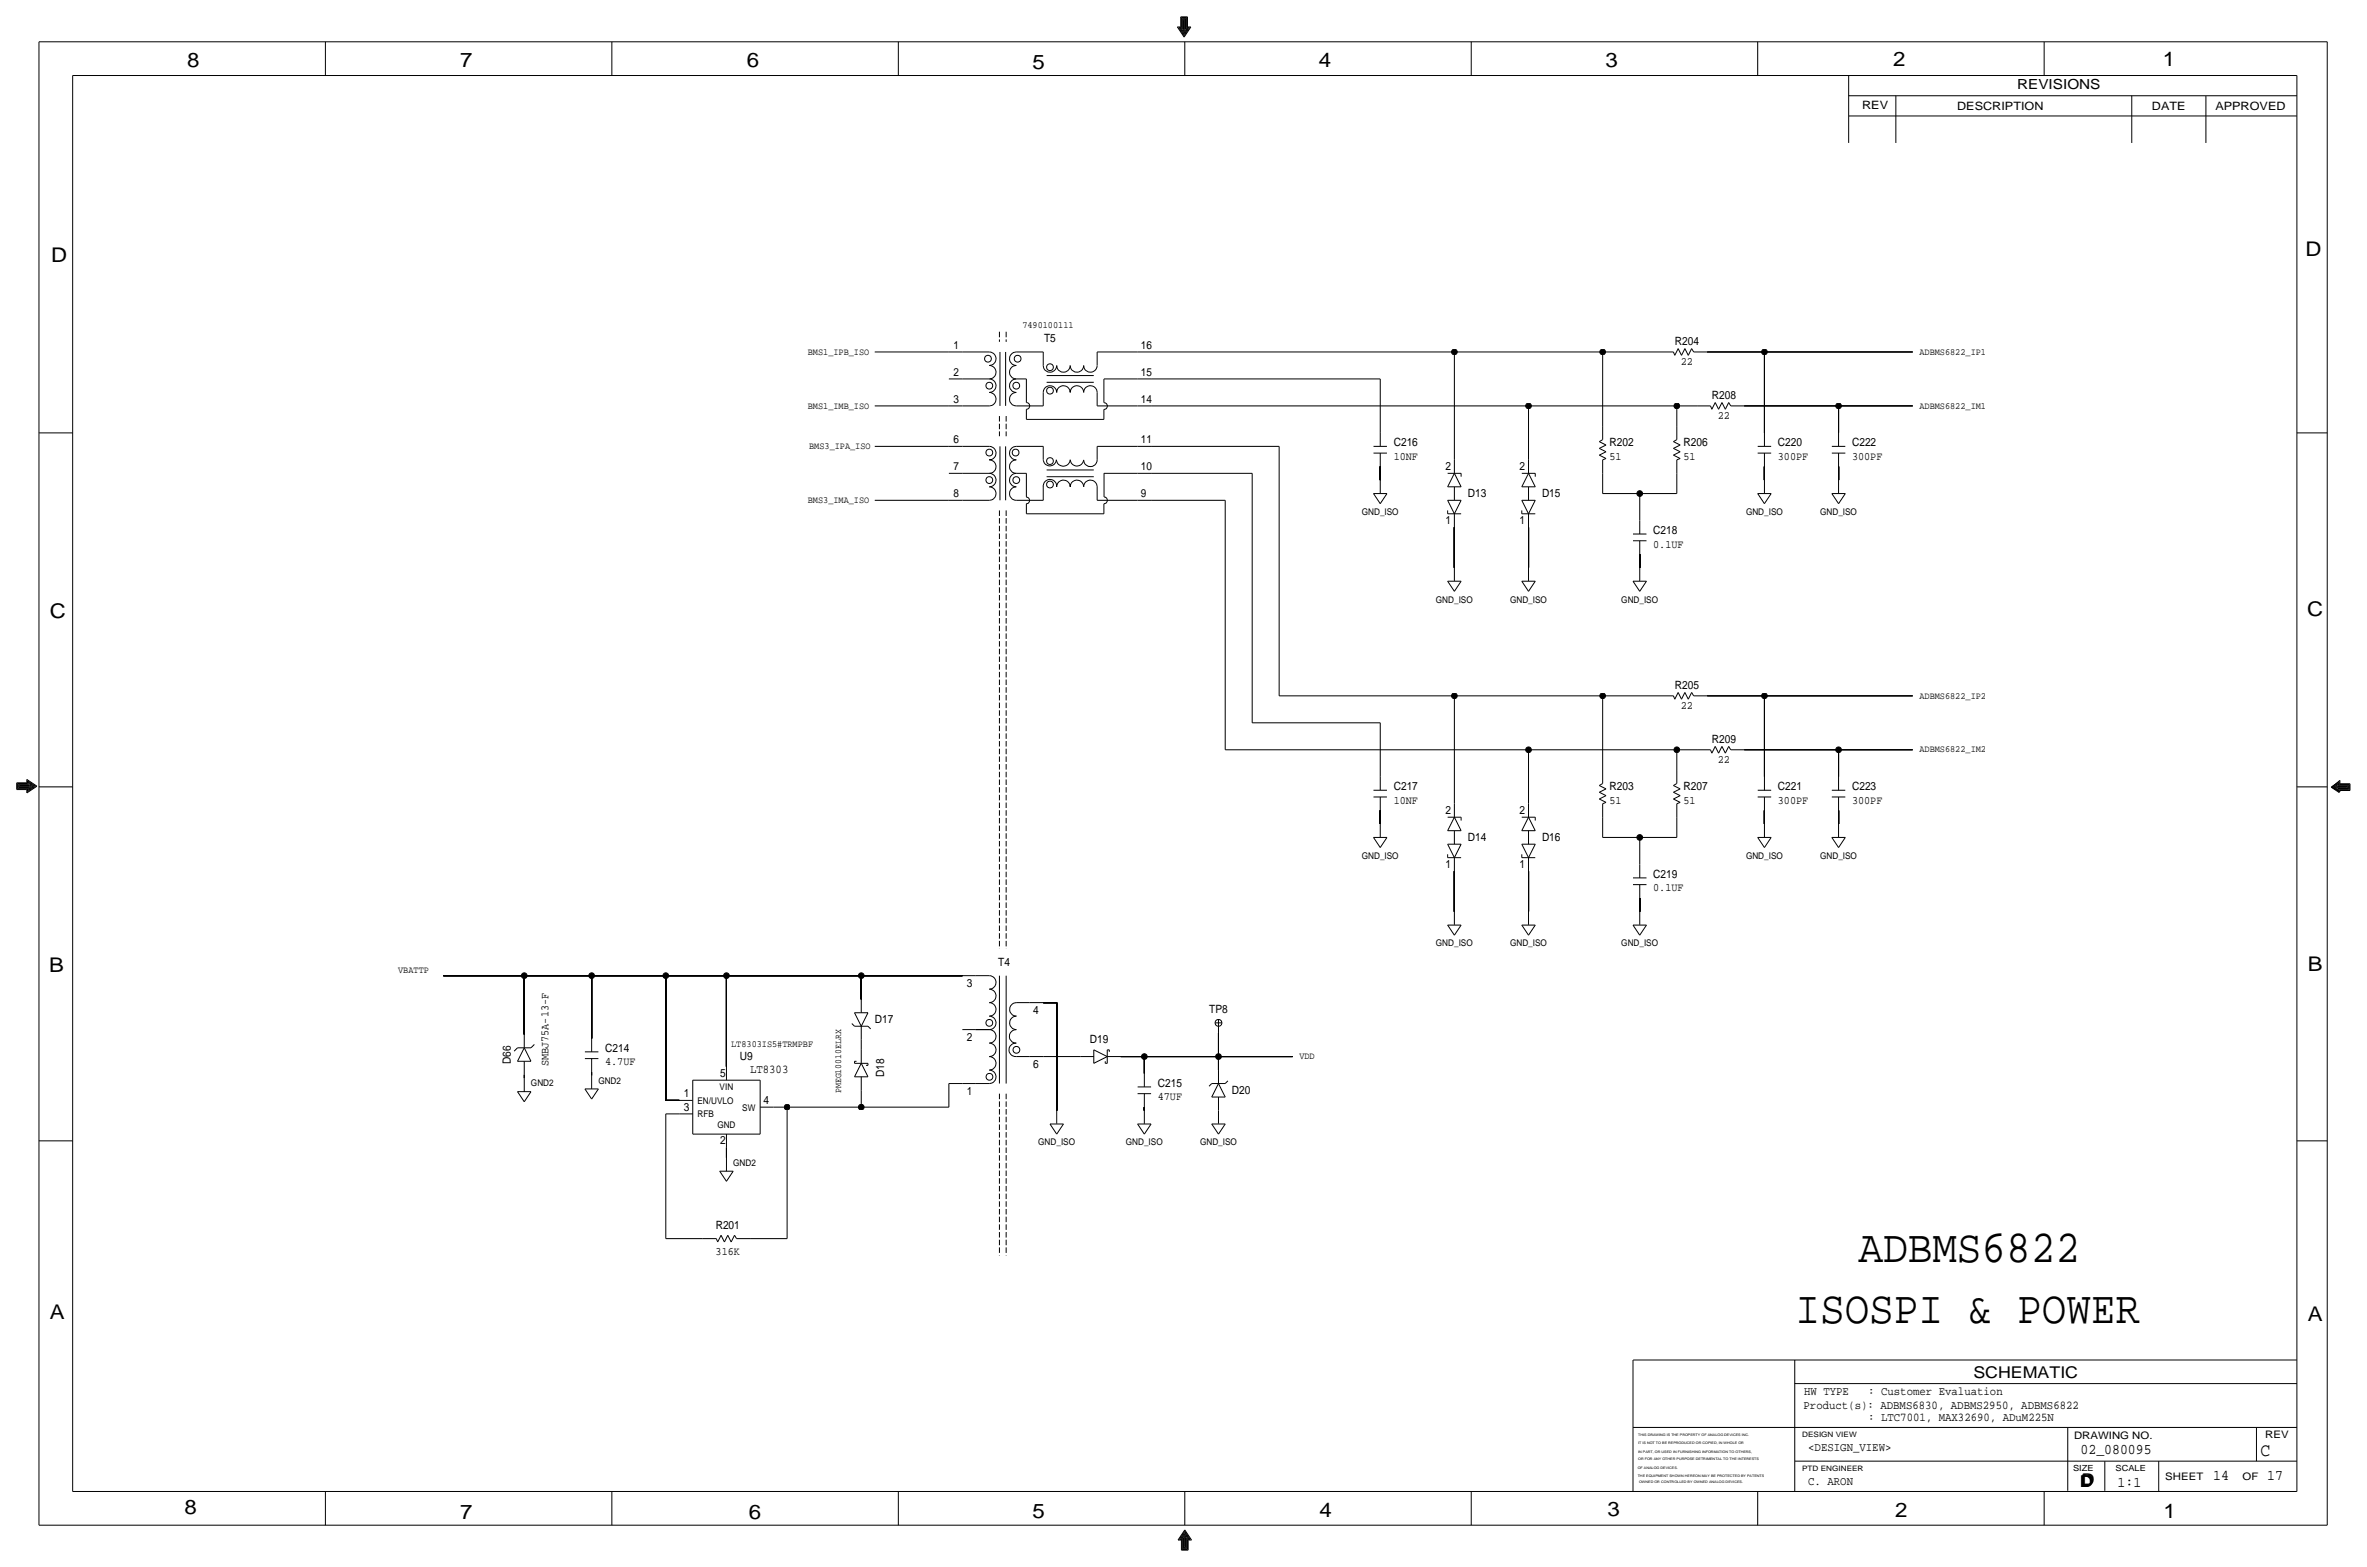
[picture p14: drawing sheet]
<svg xmlns="http://www.w3.org/2000/svg" width="892mm" height="590mm" viewBox="0 0 892 590" stroke-linecap="round" stroke-linejoin="round" font-family="sans-serif">
<defs><g id="words">
<g font-size="17.4">
<text x="700.3" y="475.5">ADBMS6822</text>
<text x="676.6" y="498.3">ISOSPI &amp; POWER</text>
</g>
<g font-size="7.6">
<text x="70.6" y="25.4">8</text>
<text x="173.4" y="25.4">7</text>
<text x="281.4" y="25.1">6</text>
<text x="389.1" y="26.2">5</text>
<text x="497" y="25.4">4</text>
<text x="605" y="25.1">3</text>
<text x="713.4" y="24.9">2</text>
<text x="815" y="24.9">1</text>
<text x="19.3" y="98.8">D</text>
<text x="868.9" y="96.5">D</text>
<text x="18.7" y="232.7">C</text>
<text x="869.4" y="232.2">C</text>
<text x="869.6" y="365.8">B</text>
<text x="18.5" y="366">B</text>
<text x="18.7" y="496.8">A</text>
<text x="869.6" y="497.6">A</text>
<text x="69.5" y="570.5">8</text>
<text x="173.4" y="572.3">7</text>
<text x="282.1" y="572.3">6</text>
<text x="389.1" y="571.8">5</text>
<text x="497.3" y="571.5">4</text>
<text x="605.7" y="571.2">3</text>
<text x="714.2" y="571.5">2</text>
<text x="815.3" y="572">1</text>
</g>
<text font-size="7" x="851.9" y="548.4">C</text>
<g font-size="6.1">
<text x="743.7" y="518.9">SCHEMATIC</text>
<text x="783.8" y="560.3">D</text>
<text x="784.3" y="559.8">D</text>
</g>
<g font-size="5.6">
<text x="784" y="547.9">02_080095</text>
<text x="834.1" y="557.5">14</text>
<text x="854.4" y="557.5">17</text>
<text x="798" y="560.1">1:1</text>
</g>
<text font-size="5.2" x="760.2" y="33.5">REVISIONS</text>
<g font-size="4.5">
<text x="282.6" y="404.4">LT8303</text>
<text x="679.9" y="525.5">HW TYPE</text>
<text x="704" y="525.5">: Customer Evaluation</text>
<text x="679.7" y="530.9">Product(s): ADBMS6830, ADBMS2950, ADBMS6822</text>
<text x="704" y="535.2">: LTC7001, MAX32690, ADuM225N</text>
<text x="681.4" y="546.6">&lt;DESIGN_VIEW&gt;</text>
<text x="681.4" y="559.3">C. ARON</text>
</g>
<g font-size="4.3">
<text x="701.8" y="41.1">REV</text>
<text x="737.6" y="41.4">DESCRIPTION</text>
<text x="811" y="41.4">DATE</text>
<text x="834.8" y="41.4">APPROVED</text>
<text x="393.5" y="128.8">T5</text>
<text x="631.1" y="130">R204</text>
<text x="633.4" y="137.7">22</text>
<text x="645.1" y="150.4">R208</text>
<text x="647.4" y="158">22</text>
<text x="525.2" y="173.2">10NF</text>
<text x="525.2" y="168.1">C216</text>
<text x="606.5" y="173.2">51</text>
<text x="606.5" y="168.1">R202</text>
<text x="634.4" y="173.2">51</text>
<text x="634.4" y="168.1">R206</text>
<text x="670" y="173.2">300PF</text>
<text x="670" y="168.1">C220</text>
<text x="697.9" y="173.2">300PF</text>
<text x="697.9" y="168.1">C222</text>
<text x="544.7" y="177">2</text>
<text x="572.6" y="177">2</text>
<text x="553.2" y="187.2">D13</text>
<text x="581.1" y="187.2">D15</text>
<text x="544.7" y="197.4">1</text>
<text x="572.6" y="197.4">1</text>
<text x="623" y="201.2">C218</text>
<text x="623" y="206.2">0.1UF</text>
<text x="631.1" y="259.6">R205</text>
<text x="633.4" y="267.2">22</text>
<text x="645.1" y="279.9">R209</text>
<text x="647.4" y="287.5">22</text>
<text x="525.2" y="297.7">C217</text>
<text x="606.5" y="297.7">R203</text>
<text x="634.4" y="297.7">R207</text>
<text x="670" y="297.7">C221</text>
<text x="697.9" y="297.7">C223</text>
<text x="525.2" y="302.8">10NF</text>
<text x="606.5" y="302.8">51</text>
<text x="634.4" y="302.8">51</text>
<text x="670" y="302.8">300PF</text>
<text x="697.9" y="302.8">300PF</text>
<text x="544.7" y="306.6">2</text>
<text x="572.6" y="306.6">2</text>
<text x="553.2" y="316.7">D14</text>
<text x="581.1" y="316.7">D16</text>
<text x="544.7" y="326.9">1</text>
<text x="572.6" y="326.9">1</text>
<text x="623" y="335.8">0.1UF</text>
<text x="623" y="330.7">C219</text>
<text x="376.2" y="363.7">T4</text>
<text x="364.3" y="371.7">3</text>
<text x="389.3" y="381.9">4</text>
<text x="455.7" y="381.5">TP8</text>
<text x="329.6" y="385.3">D17</text>
<text x="364.3" y="392">2</text>
<text x="410.7" y="392.9">D19</text>
<text x="192.5" y="400.8" transform="rotate(-90 192.5 400.8)">D66</text>
<text x="206.7" y="401.6" transform="rotate(-90 206.7 401.6)">SMBJ75A-13-F</text>
<text x="228" y="401.3">4.7UF</text>
<text x="228" y="396.2">C214</text>
<text x="278.8" y="399.3">U9</text>
<text x="271.4" y="405.9">5</text>
<text x="333.2" y="405.8" transform="rotate(-90 333.2 405.8)">D18</text>
<text x="389.3" y="402.2">6</text>
<text x="257.7" y="413.3">1</text>
<text x="364.3" y="412.3">1</text>
<text x="436.3" y="409.4">C215</text>
<text x="464.3" y="412">D20</text>
<text x="257.7" y="418.3">3</text>
<text x="287.7" y="415.8">4</text>
<text x="436.3" y="414.5">47UF</text>
<text x="271.4" y="431">2</text>
<text x="269.7" y="462.8">R201</text>
<text x="269.7" y="472.9">316K</text>
</g>
<g font-size="4.2">
<text x="359.3" y="131.3">1</text>
<text x="430" y="131.4">16</text>
<text x="359.3" y="141.5">2</text>
<text x="430" y="141.5">15</text>
<text x="359.3" y="151.6">3</text>
<text x="430" y="151.7">14</text>
<text x="359.3" y="166.9">6</text>
<text x="430" y="166.9">11</text>
<text x="359.3" y="177">7</text>
<text x="430" y="177">10</text>
<text x="359.3" y="187.2">8</text>
<text x="430" y="187.2">9</text>
</g>
<g font-size="3.9">
<text x="781.6" y="542.1">DRAWING NO.</text>
<text x="853.6" y="541.8">REV</text>
<text x="816" y="557.4">SHEET</text>
<text x="845.1" y="557.5">OF</text>
</g>
<g font-size="3.6">
<text x="385.3" y="123.7">7490100111</text>
<text x="304.4" y="133.6">BMS1_IPB_ISO</text>
<text x="723.3" y="133.6">ADBMS6822_IP1</text>
<text x="304.4" y="153.9">BMS1_IMB_ISO</text>
<text x="723.3" y="153.9">ADBMS6822_IM1</text>
<text x="304.9" y="169.2">BMS3_IPA_ISO</text>
<text x="304.4" y="189.5">BMS3_IMA_ISO</text>
<text x="723.3" y="263.1">ADBMS6822_IP2</text>
<text x="723.3" y="283.5">ADBMS6822_IM2</text>
<text x="150.1" y="366.5">VBATTP</text>
<text x="275.5" y="394.5">LT8303IS5#TRMPBF</text>
<text x="489.7" y="399">VDD</text>
</g>
<g font-size="3.5">
<text x="513.2" y="194">GND_ISO</text>
<text x="658" y="194">GND_ISO</text>
<text x="685.9" y="194">GND_ISO</text>
<text x="541.1" y="227">GND_ISO</text>
<text x="569.1" y="227">GND_ISO</text>
<text x="611" y="227">GND_ISO</text>
<text x="513.2" y="323.5">GND_ISO</text>
<text x="658" y="323.5">GND_ISO</text>
<text x="685.9" y="323.5">GND_ISO</text>
<text x="541.1" y="356.5">GND_ISO</text>
<text x="569.1" y="356.5">GND_ISO</text>
<text x="611" y="356.5">GND_ISO</text>
<text x="200.1" y="409.2">GND2</text>
<text x="225.5" y="408.2">GND2</text>
<text x="271.2" y="410.7">VIN</text>
<text x="316.9" y="411.8" transform="rotate(-90 316.9 411.8)">PMEG10010ELRX</text>
<text x="262.8" y="415.8">EN/UVLO</text>
<text x="279.7" y="418.3">SW</text>
<text x="262.8" y="420.9">RFB</text>
<text x="270.3" y="424.9">GND</text>
<text x="391.3" y="431.4">GND_ISO</text>
<text x="424.3" y="431.4">GND_ISO</text>
<text x="452.2" y="431.4">GND_ISO</text>
<text x="276.3" y="439.2">GND2</text>
</g>
<g font-size="3.2">
<text x="781.3" y="554">SIZE</text>
<text x="797.3" y="554">SCALE</text>
</g>
<g font-size="2.8">
<text x="679.1" y="541.3">DESIGN VIEW</text>
<text x="679.1" y="554">PTD ENGINEER</text>
</g>
<g font-size="1.3">
<text x="617.3" y="543.9">IT IS NOT TO BE REPRODUCED OR COPIED, IN WHOLE OR</text>
<text x="617.3" y="541.1">THIS DRAWING IS THE PROPERTY OF ANALOG DEVICES INC.</text>
<text x="617.3" y="550">OR FOR ANY OTHER PURPOSE DETRIMENTAL TO THE INTERESTS</text>
<text x="617.3" y="547.2">IN PART, OR USED IN FURNISHING INFORMATION TO OTHERS,</text>
<text x="617.2" y="553.2">OF ANALOG DEVICES.</text>
<text x="617.2" y="556.3">THE EQUIPMENT SHOWN HEREON MAY BE PROTECTED BY PATENTS</text>
<text x="617.7" y="558.8">OWNED OR CONTROLLED BY OWNED ANALOG DEVICES.</text>
</g>
</g></defs>
<!-- layer: Nets -->
<g fill="none" stroke="#000" stroke-width=".38">
<path d="M329.6 132.6h28zM433.8 132.6h114.3zM548.1 132.6v40.6zM548.1 132.6h55.9zM604 132.6v27.9zM604 132.6h21.6zM643.3 132.6h21.6zM664.9 132.6v30.5zM664.9 132.6h55.9zM329.6 152.9h28zM433.8 152.9h142.2zM433.8 142.7h86.3z"/>
<path d="M520.1 142.7v20.4zM576 152.9v20.3zM576 152.9h55.9zM631.9 152.9v7.6zM631.9 152.9h7.6zM657.3 152.9h35.6zM692.9 152.9v10.2zM692.9 152.9h27.9zM329.6 168.1h28zM433.8 168.1h48.2zM433.8 178.3h38.1zM471.9 178.3v94z"/>
<path d="M482 168.1v94zM520.1 175.8v5zM604 178.3v7.6zM631.9 178.3v7.6zM664.9 175.8v5zM692.9 175.8v5zM329.6 188.5h28zM433.8 188.5h27.9zM461.7 188.5v93.9zM548.1 198.6v15.3zM576 198.6v15.3zM604 185.9h13.9z"/>
<path d="M617.9 185.9v10.2zM617.9 185.9h14zM617.9 208.8v5.1zM471.9 272.3h48.2zM482 262.1h66.1zM520.1 272.3v20.3zM548.1 262.1v40.7zM548.1 262.1h55.9zM604 262.1v28zM604 262.1h21.6zM643.3 262.1h21.6zM664.9 262.1v30.5z"/>
<path d="M664.9 262.1h55.9zM461.7 282.4h114.3zM576 282.4v20.4zM576 282.4h55.9zM631.9 282.4v7.7zM631.9 282.4h7.6zM657.3 282.4h35.6zM692.9 282.4v10.2zM692.9 282.4h27.9zM520.1 305.3v5.1zM604 307.8v7.7zM604 315.5h13.9z"/>
<path d="M617.9 315.5v10.1zM617.9 315.5h14zM631.9 307.8v7.7zM664.9 305.3v5.1zM692.9 305.3v5.1zM548.1 328.2v15.2zM576 328.2v15.2zM617.9 338.3v5.1zM167.1 367.5h30.5zM197.6 367.5v22.1zM197.6 367.5h25.4zM223 367.5v23.7z"/>
<path d="M223 367.5h27.9zM250.9 367.5v47zM250.9 367.5h22.9zM273.8 367.5v34.3zM273.8 367.5h50.8zM324.6 367.5v8.9zM324.6 367.5h38.1zM393.1 377.7h5.1zM398.2 377.7v40.6zM324.6 391.7v3.8zM393.1 398h14zM422.4 398h8.8z"/>
<path d="M431.2 398v6.4zM431.2 398h28zM459.2 398v5.1zM459.2 389.1v8.9zM459.2 398h27.9zM197.6 404.9v1.2zM223 403.9v1.2zM250.9 419.6h5.1zM250.9 419.6v47zM250.9 414.5h5.1zM291.5 417.1h5.1zM296.6 417.1v49.5z"/>
<path d="M296.6 417.1h28zM324.6 410.7v6.4zM324.6 417.1h33zM357.6 408.2h5.1zM357.6 408.2v8.9zM431.2 417.1v1.2zM273.8 432.3v3.8zM250.9 466.6h14zM282.7 466.6h13.9z"/>
</g>
<path d="M376.6 125v3.8M379.2 125v3.8M376.6 156.7v7.6M379.2 156.7v7.6M376.6 192.3v165.1M379.2 192.3v165.1M376.6 412v60.9M379.2 412v60.9" fill="none" stroke="#000" stroke-width=".38" stroke-dasharray="2.1 .8" stroke-linecap="butt"/>
<g fill="#000" stroke="#000" stroke-width=".38">
<circle cx="548.1" cy="132.6" r="1.07"/>
<circle cx="604" cy="132.6" r="1.07"/>
<circle cx="664.9" cy="132.6" r="1.07"/>
<circle cx="576" cy="152.9" r="1.07"/>
<circle cx="631.9" cy="152.9" r="1.07"/>
<circle cx="692.9" cy="152.9" r="1.07"/>
<circle cx="617.9" cy="185.9" r="1.07"/>
<circle cx="548.1" cy="262.1" r="1.07"/>
<circle cx="604" cy="262.1" r="1.07"/>
<circle cx="664.9" cy="262.1" r="1.07"/>
<circle cx="576" cy="282.4" r="1.07"/>
<circle cx="631.9" cy="282.4" r="1.07"/>
<circle cx="692.9" cy="282.4" r="1.07"/>
<circle cx="617.9" cy="315.5" r="1.07"/>
<circle cx="197.6" cy="367.5" r="1.07"/>
<circle cx="223" cy="367.5" r="1.07"/>
<circle cx="250.9" cy="367.5" r="1.07"/>
<circle cx="273.8" cy="367.5" r="1.07"/>
<circle cx="324.6" cy="367.5" r="1.07"/>
<circle cx="431.2" cy="398" r="1.07"/>
<circle cx="459.2" cy="398" r="1.07"/>
<circle cx="296.6" cy="417.1" r="1.07"/>
<circle cx="324.6" cy="417.1" r="1.07"/>
</g>
<!-- layer: Components -->
<g fill="none" stroke="#000" stroke-width=".38">
<path d="M357.6 132.6h5.1zM362.7 132.6h10.1zM372.8 132.6a2.54 2.54 0 0 1 2.5 2.5 2.54 2.54 0 0 1-2.5 2.6 2.54 2.54 0 0 1 2.5 2.5 2.54 2.54 0 0 1-2.5 2.5 2.54 2.54 0 0 1 2.5 2.6 2.54 2.54 0 0 1-2.5 2.5 2.54 2.54 0 0 1 2.5 2.6 2.54 2.54 0 0 1-2.5 2.5M376.8 132.6v20.3zM379 132.6v20.3zM383 132.6h10.1zM383 132.6a2.54 2.54 0 0 0-2.6 2.5 2.54 2.54 0 0 0 2.6 2.6 2.54 2.54 0 0 0-2.6 2.5 2.54 2.54 0 0 0 2.6 2.5 2.54 2.54 0 0 0-2.6 2.6 2.54 2.54 0 0 0 2.6 2.5 2.54 2.54 0 0 0-2.6 2.6 2.54 2.54 0 0 0 2.6 2.5M393.1 132.6v5.1zM393.1 137.7a2.54 2.54 0 0 0 2.6 2.5 2.54 2.54 0 0 0 2.5-2.5M398.2 137.7a2.54 2.54 0 0 0 2.5 2.5 2.54 2.54 0 0 0 2.6-2.5M403.3 137.7a2.54 2.54 0 0 0 2.5 2.5 2.54 2.54 0 0 0 2.6-2.5M408.4 137.7a2.54 2.54 0 0 0 2.5 2.5 2.54 2.54 0 0 0 2.6-2.5"/>
<path d="M413.5 132.6h15.2zM413.5 132.6v5.1zM428.7 132.6h5.1zM625.6 132.6h5zM630.6 132.6l.5 1.3zM632.4 131.3l1.3 2.6zM632.4 131.3l-1.3 2.6zM634.9 131.3l1.3 2.6zM634.9 131.3l-1.2 2.6zM637.5 131.3l.8 1.3zM637.5 131.3l-1.3 2.6zM638.3 132.6h5z"/>
<path d="M357.6 152.9h5.1zM357.6 142.7h5.1zM362.7 152.9h10.1zM362.7 142.7h10.1zM383 142.7h3.8zM383 152.9h10.1zM386.8 154.2v3.8zM386.8 158h29.2zM386.8 142.7v8.9zM386.8 151.6a1.27 1.27 0 0 1 1.3 1.3 1.27 1.27 0 0 1-1.3 1.3M393.1 147.8v5.1zM393.1 147.8a2.54 2.54 0 0 1 2.6-2.5 2.54 2.54 0 0 1 2.5 2.5 2.54 2.54 0 0 1 2.6-2.5 2.54 2.54 0 0 1 2.5 2.5 2.54 2.54 0 0 1 2.5-2.5 2.54 2.54 0 0 1 2.6 2.5 2.54 2.54 0 0 1 2.5-2.5 2.54 2.54 0 0 1 2.6 2.5"/>
<path d="M394.4 144h17.8zM394.4 141.5h17.8zM413.5 152.9h15.2zM413.5 147.8v5.1zM416 142.7h12.7zM416 142.8v8.9zM416 154.2v3.8zM416.1 151.7a1.27 1.27 0 0 1 1.2 1.3 1.27 1.27 0 0 1-1.2 1.2M428.7 142.7h5.1zM428.7 152.9h5.1zM639.5 152.9h5.1zM644.6 152.9l.5 1.3z"/>
<path d="M646.4 151.6l1.2 2.6zM646.4 151.6l-1.3 2.6zM648.9 151.6l1.3 2.6zM648.9 151.6l-1.3 2.6zM651.5 151.6l.7 1.3zM651.5 151.6l-1.3 2.6zM652.2 152.9h5.1zM357.6 178.3h5.1zM357.6 168.1h5.1zM362.7 178.3h10.1zM362.7 168.1h10.1zM372.8 168.1a2.54 2.54 0 0 1 2.5 2.6 2.54 2.54 0 0 1-2.5 2.5 2.54 2.54 0 0 1 2.5 2.6 2.54 2.54 0 0 1-2.5 2.5 2.54 2.54 0 0 1 2.5 2.5 2.54 2.54 0 0 1-2.5 2.6 2.54 2.54 0 0 1 2.5 2.5 2.54 2.54 0 0 1-2.5 2.6"/>
<path d="M376.8 168.1v20.4zM379 168.1v20.4zM383 168.1h10.1zM383 178.3h3.8zM383 168.1a2.54 2.54 0 0 0-2.6 2.6 2.54 2.54 0 0 0 2.6 2.5 2.54 2.54 0 0 0-2.6 2.6 2.54 2.54 0 0 0 2.6 2.5 2.54 2.54 0 0 0-2.6 2.5 2.54 2.54 0 0 0 2.6 2.6 2.54 2.54 0 0 0-2.6 2.5 2.54 2.54 0 0 0 2.6 2.6M386.8 178.3v8.9zM393.1 168.1v5.1zM394.4 179.6h17.8zM394.4 177h17.8zM398.1 173.2a2.48 2.48 0 0 1-2.4 2.3 2.48 2.48 0 0 1-2.6-2.2M403.3 173.3a2.53 2.53 0 0 0 2.5 2.3 2.53 2.53 0 0 0 2.5-2.2M403.3 173.1a2.62 2.62 0 0 1-2.6 2.5 2.62 2.62 0 0 1-2.6-2.4"/>
<path d="M408.4 173.2a2.54 2.54 0 0 0 2.5 2.6 2.54 2.54 0 0 0 2.6-2.5M413.5 168.1h15.2zM413.5 168.1v5.1zM416 178.3h12.7zM416.1 178.3v8.9zM428.7 168.1h5.1zM428.7 178.3h5.1zM517.6 168.1h5.1zM517.6 170.7h5.1zM520.1 170.7v5.1zM520.1 163.1v5zM545.5 178.3h5.1z"/>
<path d="M548.1 173.2v5.1zM548.1 178.3l-2.6 5.1zM548.1 178.3l2.5 5.1zM550.6 178.3v1.3zM573.5 178.3h5.1zM576 173.2v5.1zM576 178.3l-2.5 5.1zM576 178.3l2.6 5.1zM578.6 178.3v1.3zM602.7 166.4l1.3-.8zM602.7 166.4l2.5 1.2zM602.7 168.9l2.5-1.3z"/>
<path d="M602.7 168.9l2.5 1.3zM602.7 171.4l2.5-1.2zM602.7 171.4l2.5 1.3zM604 173.2v5.1zM604 160.5v5.1zM604 173.2l1.2-.5zM630.6 166.4l1.3-.8zM630.6 166.4l2.6 1.2zM630.6 168.9l2.6-1.3zM630.6 168.9l2.6 1.3zM630.6 171.4l2.6-1.2zM630.6 171.4l2.6 1.3z"/>
<path d="M631.9 173.2v5.1zM631.9 160.5v5.1zM631.9 173.2l1.3-.5zM662.4 168.1h5.1zM662.4 170.7h5.1zM664.9 170.7v5.1zM664.9 163.1v5zM690.3 168.1h5.1zM690.3 170.7h5.1zM692.9 170.7v5.1zM692.9 163.1v5zM357.6 188.5h5.1z"/>
<path d="M362.7 188.5h10.1zM383 188.5h10.1zM386.7 187.2a1.27 1.27 0 0 1 1.3 1.3 1.27 1.27 0 0 1-1.3 1.3M386.8 189.7v3.8zM386.8 193.5h29.2zM393.1 183.4v5.1zM393.1 183.4a2.53 2.53 0 0 1 2.6-2.8 2.53 2.53 0 0 1 2.5 2.8M398.2 183.4a2.54 2.54 0 0 1 2.6-2.5 2.54 2.54 0 0 1 2.5 2.5 2.54 2.54 0 0 1 2.5-2.5 2.54 2.54 0 0 1 2.6 2.5 2.54 2.54 0 0 1 2.5-2.5 2.54 2.54 0 0 1 2.6 2.5M413.5 188.5h15.2zM413.5 183.4v5.1zM416 189.7v3.8zM416.1 187.2a1.27 1.27 0 0 1 1.2 1.3 1.27 1.27 0 0 1-1.2 1.2"/>
<path d="M428.7 188.5h5.1zM517.6 185.9l2.5 3.8zM517.6 185.9h5.1zM520.1 180.8v5zM522.7 185.9l-2.6 3.8zM545.5 192.3v1.2zM545.5 193.5h5.1zM545.5 188.5l2.6 5zM545.5 188.5h5.1zM545.5 183.4h5.1zM548.1 193.5v5.1zM548.1 183.4v5.1z"/>
<path d="M550.6 188.5l-2.5 5zM573.5 192.3v1.2zM573.5 193.5h5.1zM573.5 188.5l2.5 5zM573.5 188.5h5.1zM573.5 183.4h5.1zM576 193.5v5.1zM576 183.4v5.1zM578.6 188.5l-2.6 5zM617.9 196.1v5.1zM662.4 185.9l2.5 3.8zM662.4 185.9h5.1z"/>
<path d="M664.9 180.8v5zM667.5 185.9l-2.6 3.8zM690.3 185.9l2.6 3.8zM690.3 185.9h5.1zM692.9 180.8v5zM695.4 185.9l-2.5 3.8zM545.5 218.9l2.6 3.9zM545.5 218.9h5.1zM548.1 213.9v4.9zM550.6 218.9l-2.5 3.9zM573.5 218.9l2.5 3.9zM573.5 218.9h5.1z"/>
<path d="M576 213.9v4.9zM578.6 218.9l-2.6 3.9zM615.4 218.9l2.5 3.9zM615.4 218.9h5.1zM615.4 201.2h5.1zM615.4 203.7h5.1zM617.9 213.9v4.9zM617.9 203.7v5.1zM620.5 218.9l-2.6 3.9zM625.6 262.1h5zM630.6 262.1l.5 1.3zM632.4 260.9l1.3 2.5z"/>
<path d="M632.4 260.9l-1.3 2.5zM634.9 260.9l1.3 2.5zM634.9 260.9l-1.2 2.5zM637.5 260.9l.8 1.2zM637.5 260.9l-1.3 2.5zM638.3 262.1h5zM517.6 297.7h5.1zM520.1 292.6v5.1zM602.7 295.9l1.3-.8zM602.7 295.9l2.5 1.3zM602.7 298.4l2.5-1.2zM602.7 298.4l2.5 1.3z"/>
<path d="M604 290.1v5zM630.6 295.9l1.3-.8zM630.6 295.9l2.6 1.3zM630.6 298.4l2.6-1.2zM630.6 298.4l2.6 1.3zM631.9 290.1v5zM639.5 282.4h5.1zM644.6 282.4l.5 1.3zM646.4 281.2l1.2 2.5zM646.4 281.2l-1.3 2.5zM648.9 281.2l1.3 2.5zM648.9 281.2l-1.3 2.5z"/>
<path d="M651.5 281.2l.7 1.2zM651.5 281.2l-1.3 2.5zM652.2 282.4h5.1zM662.4 297.7h5.1zM664.9 292.6v5.1zM690.3 297.7h5.1zM692.9 292.6v5.1zM517.6 315.5l2.5 3.8zM517.6 315.5h5.1zM517.6 300.2h5.1zM520.1 310.4v5zM520.1 300.2v5.1z"/>
<path d="M522.7 315.5l-2.6 3.8zM545.5 318l2.6 5.1zM545.5 318h5.1zM545.5 307.8h5.1zM545.5 312.9h5.1zM548.1 302.8v5zM548.1 312.9v5.1zM548.1 307.8l-2.6 5.1zM548.1 307.8l2.5 5.1zM550.6 307.8v1.3zM550.6 318l-2.5 5.1zM573.5 318l2.5 5.1z"/>
<path d="M573.5 318h5.1zM573.5 307.8h5.1zM573.5 312.9h5.1zM576 302.8v5zM576 312.9v5.1zM576 307.8l-2.5 5.1zM576 307.8l2.6 5.1zM578.6 307.8v1.3zM578.6 318l-2.6 5.1zM602.7 301l2.5-1.3zM602.7 301l2.5 1.3zM604 302.8v5z"/>
<path d="M604 302.8l1.2-.5zM630.6 301l2.6-1.3zM630.6 301l2.6 1.3zM631.9 302.8v5zM631.9 302.8l1.3-.5zM662.4 315.5l2.5 3.8zM662.4 315.5h5.1zM662.4 300.2h5.1zM664.9 310.4v5zM664.9 300.2v5.1zM667.5 315.5l-2.6 3.8zM690.3 315.5l2.6 3.8z"/>
<path d="M690.3 315.5h5.1zM690.3 300.2h5.1zM692.9 310.4v5zM692.9 300.2v5.1zM695.4 315.5l-2.5 3.8zM545.5 321.8v1.3zM545.5 323.1h5.1zM548.1 323.1v5.1zM573.5 321.8v1.3zM573.5 323.1h5.1zM576 323.1v5.1zM615.4 330.7h5.1z"/>
<path d="M615.4 333.2h5.1zM617.9 333.2v5.1zM617.9 325.6v5.1zM545.5 348.5l2.6 3.8zM545.5 348.5h5.1zM548.1 343.4v5zM550.6 348.5l-2.5 3.8zM573.5 348.5l2.5 3.8zM573.5 348.5h5.1zM576 343.4v5zM578.6 348.5l-2.6 3.8zM615.4 348.5l2.5 3.8z"/>
<path d="M615.4 348.5h5.1zM617.9 343.4v5zM620.5 348.5l-2.6 3.8zM324.6 376.4v5.1zM362.7 367.5h5zM367.7 367.5h5.1zM372.8 367.5a2.54 2.54 0 0 1 2.5 2.6 2.54 2.54 0 0 1-2.5 2.5 2.54 2.54 0 0 1 2.5 2.6 2.54 2.54 0 0 1-2.5 2.5 2.54 2.54 0 0 1 2.5 2.5 2.54 2.54 0 0 1-2.5 2.6 2.54 2.54 0 0 1 2.5 2.5 2.54 2.54 0 0 1-2.5 2.6 2.54 2.54 0 0 1 2.5 2.5 2.54 2.54 0 0 1-2.5 2.5 2.54 2.54 0 0 1 2.5 2.6 2.54 2.54 0 0 1-2.5 2.5 2.54 2.54 0 0 1 2.5 2.6 2.54 2.54 0 0 1-2.5 2.5 2.54 2.54 0 0 1 2.5 2.5 2.54 2.54 0 0 1-2.5 2.6M376.6 367.5v40.7zM379.2 367.5v40.7zM383 377.7h5.1zM383 377.7a2.54 2.54 0 0 0-2.5 2.5 2.54 2.54 0 0 0 2.5 2.6 2.54 2.54 0 0 0-2.5 2.5 2.54 2.54 0 0 0 2.5 2.6M388.1 377.7h5z"/>
<path d="M195 394.7l-1.2 1.3zM195 394.7h5.1zM195 399.8h5.1zM197.6 399.8v5.1zM197.6 389.6v5.1zM197.6 394.7l-2.6 5.1zM197.6 394.7l2.5 5.1zM200.1 394.7l1.3-1.3zM220.4 396.2h5.1zM220.4 398.8h5.1zM223 398.8v5.1zM223 391.2v5z"/>
<path d="M321 385.6l1 1zM322 399.8h.8zM322 399.8v.8zM322 386.6h5.1zM322 381.5l2.6 5.1zM322 381.5h5.1zM324.6 395.5v5.1zM324.6 386.6v5.1zM327.1 381.5l-2.5 5.1zM327.1 386.6l1 1zM362.7 387.9h5zM367.7 387.9h5.1z"/>
<path d="M383 398h5.1zM383 387.9a2.54 2.54 0 0 0-2.6 2.5 2.54 2.54 0 0 0 2.6 2.6 2.53 2.53 0 0 0-2.8 2.5 2.53 2.53 0 0 0 2.8 2.5M388.1 398h5zM407.1 398h5.1zM412.2 395.5l5.1 2.5zM412.2 395.5v5.1zM416.5 399.8v.8zM417.3 398h5.1zM417.3 395.5h.7zM417.3 395.5v5.1zM418 395.5v.7zM457.9 385.3h2.6z"/>
<path d="M459.2 386.6v2.5zM459.2 384v2.6zM195 411.2l2.6 3.8zM195 411.2h5.1zM197.6 406.1v5.1zM200.1 411.2l-2.5 3.8zM220.4 410.2l2.6 3.8zM220.4 410.2h5.1zM223 405.1v5.1zM225.5 410.2l-2.5 3.8zM256 419.6h5.1zM256 414.5h5.1z"/>
<path d="M261.1 406.9h25.4zM261.1 406.9v20.3zM273.8 401.8v5.1zM286.5 417.1h5zM286.5 406.9v20.3zM322 400.6h5.1zM322 405.6h5.1zM324.6 405.6v5.1zM324.6 400.6l-2.6 5zM324.6 400.6l2.5 5zM326.3 401.3h.8zM327.1 400.6v.7z"/>
<path d="M362.7 408.2h5zM367.7 408.2h5.1zM398.2 418.3v5zM412.2 400.6l5.1-2.6zM416.5 400.6h.8zM428.7 409.4h5.1zM428.7 412h5.1zM431.2 418.3v5zM431.2 412v5.1zM431.2 404.4v5zM455.6 409.2l1-1zM456.6 408.2h5.1z"/>
<path d="M456.6 413.3h5.1zM459.2 418.3v5zM459.2 403.1v5.1zM459.2 413.3v5zM459.2 408.2l-2.6 5.1zM459.2 408.2l2.5 5.1zM462.7 407.2l-1 1zM261.1 427.2h25.4zM273.8 436.1v5.1zM273.8 427.2v5.1zM395.7 423.4l2.5 3.8zM395.7 423.4h5.1z"/>
<path d="M400.8 423.4l-2.6 3.8zM428.7 423.4l2.5 3.8zM428.7 423.4h5.1zM433.8 423.4l-2.6 3.8zM456.6 423.4l2.6 3.8zM456.6 423.4h5.1zM461.7 423.4l-2.5 3.8zM271.2 441.2l2.6 3.8zM271.2 441.2h5.1zM276.3 441.2l-2.5 3.8zM264.9 466.6h5.1zM270 466.6l.5 1.3z"/>
<path d="M271.7 465.3l1.3 2.6zM271.7 465.3l-1.2 2.6zM274.3 465.3l1.2 2.6zM274.3 465.3l-1.3 2.6zM276.8 465.3l.8 1.3zM276.8 465.3l-1.3 2.6zM277.6 466.6h5.1z"/>
<circle cx="372.3" cy="135.1" r="1.28"/>
<circle cx="383.5" cy="135.1" r="1.28"/>
<circle cx="395.7" cy="138.3" r="1.28"/>
<circle cx="372.8" cy="145.3" r="1.28"/>
<circle cx="383" cy="145.3" r="1.28"/>
<circle cx="395.7" cy="147.2" r="1.28"/>
<circle cx="372.8" cy="170.5" r="1.28"/>
<circle cx="382.7" cy="170.5" r="1.28"/>
<circle cx="395.7" cy="173.7" r="1.28"/>
<circle cx="372.8" cy="180.9" r="1.28"/>
<circle cx="383" cy="180.9" r="1.28"/>
<circle cx="395.7" cy="182.5" r="1.28"/>
<circle cx="372.8" cy="385.3" r="1.28"/>
<circle cx="383" cy="395.5" r="1.28"/>
<circle cx="459.2" cy="385.3" r="1.28"/>
<circle cx="372.9" cy="405.6" r="1.28"/>
</g>
<!-- layer: Page Border and Title Block -->
<g fill="none" stroke="#000" stroke-width=".38">
<path d="M14.7 15.7v558.8zM14.7 15.7h862.3zM122.6 15.7v12.7zM230.6 15.7v12.7zM338.5 15.7v12.7zM443.7 10.2h1.3zM443.7 10.2l2.5 3.8zM444.2 10.4h1zM444.2 10.4l2 3.1zM444.7 10.7h.8zM444.7 10.7l1.5 2.3zM445 6.4h2.5z"/>
<path d="M445 6.4v3.8zM445.2 10.9l1 1.5zM445.2 10.9h.5zM445.2 6.6h2zM445.2 6.6v3.8zM445.5 6.9h1.5zM445.5 6.9v3.8zM445.7 7.1h1zM445.7 11.2h.3zM445.7 11.2l.5 .7zM445.7 7.1v3.8zM446 7.4h.5z"/>
<path d="M446 7.4v3.8zM446.2 7.6v4.1zM446.5 15.7v12.7zM446.5 11.2h.2zM446.5 7.4v3.8zM446.7 11.2l-.5 .7zM446.7 7.1v3.8zM446.7 10.9h.5zM447 6.9v3.8zM447 10.7h.8zM447.2 10.4h1.1zM447.2 10.9l-1 1.5z"/>
<path d="M447.2 6.6v3.8zM447.5 6.4v3.8zM447.5 10.2h1.3zM447.8 10.7l-1.6 2.3zM448.3 10.4l-2.1 3.1zM448.8 10.2l-2.6 3.8zM554.4 15.7v12.7zM662.4 15.7v12.7zM770.3 15.7v12.7zM877 15.7v558.8zM27.4 28.4h838.2zM27.4 28.4v533.4z"/>
<path d="M696.7 28.4v25.4zM696.7 36.1h168.9zM714.5 36.1v17.7zM803.4 36.1v17.7zM831.3 36.1v17.7zM865.6 28.4v533.4zM696.7 43.7h168.9zM14.7 163.1h12.7zM865.6 163.1h11.4zM6.3 297.4h3.8zM6.3 294.9v2.5zM6.3 294.9h3.8z"/>
<path d="M6.6 295.1h3.8zM6.6 295.1v2.1zM6.6 297.2h3.8zM6.8 295.4h3.8zM6.8 295.4v1.5zM6.8 296.9h3.8zM7.1 295.7h3.8zM7.1 295.7v1zM7.1 296.7h3.8zM7.3 295.9h3.8zM7.3 295.9v.5zM7.3 296.4h3.8z"/>
<path d="M7.6 296.2h4zM10.1 293.6l3.8 2.6zM10.1 298.7l3.8-2.5zM10.1 293.6v1.3zM10.1 297.4v1.3zM10.4 294.1l3 2.1zM10.4 298.2l3-2zM10.4 297.2v1zM10.4 294.1v1zM10.6 294.6l2.3 1.6zM10.6 297.7l2.3-1.5zM10.6 296.9v.8z"/>
<path d="M10.6 294.6v.8zM10.9 297.2l1.5-1zM10.9 295.1l1.5 1.1zM10.9 296.7v.5zM10.9 295.1v.6zM11.1 296.7l.8-.5zM11.1 295.7l.8 .5zM11.1 296.4v.3zM11.1 295.7v.2zM14.7 296.4h12.7zM865.6 296.4h11.4zM878.5 296.5l3 2.1z"/>
<path d="M878.5 296.5l3-2zM878.7 296.5l3.1-2.5zM878.7 296.5l3.1 1.8zM879 296.5l2.3 1.5zM879 296.5l2.3-1.5zM879.5 296.5l1.5 1zM879.5 296.5l1.5-1zM880 296.5l.8 .5zM880 296.5l.8-.5zM880.3 296.5h4zM880.8 296.8v.2zM880.8 296v.3z"/>
<path d="M880.8 296.8h3.8zM880.8 296.3h3.8zM881 297v.5zM881 295.5v.5zM881 297h3.8zM881 296h3.8zM881.3 297.3v.7zM881.3 295v.8zM881.3 297.3h3.8zM881.3 295.8h3.8zM881.5 297.5v1.1zM881.5 294.5v1z"/>
<path d="M881.5 297.5h3.8zM881.5 295.5h3.8zM881.8 294v1.2zM881.8 297.8v.5zM881.8 295.2h3.8zM881.8 297.8h3.8zM884.6 296.3v.5zM884.8 296v1zM885.1 295.8v1.5zM885.3 295.5v2zM885.6 295.2v2.6zM14.7 429.8h12.7z"/>
<path d="M865.6 429.8h11.4zM615.4 512.3v49.5zM615.4 512.3h250.2zM676.4 512.3v49.5zM615.4 537.7h250.2zM676.4 521.2h189.2zM779.2 537.7v23.9zM850.3 537.7v12.7zM676.4 550.4h189.2zM793.2 550.4v11.2zM813.5 550.4v11.4zM14.7 574.5h862.3z"/>
<path d="M27.4 561.8h838.2zM122.6 561.8v12.7zM230.6 561.8v12.7zM338.5 561.8v12.7zM444.4 579.9h1.1zM445 579.6h.7zM445.5 579.4h.5zM445.5 579.9v3.8zM445.7 579.6v3.8zM446 579.1h.2zM446 579.4v3.8zM446.2 579.1v3.8z"/>
<path d="M446.5 577.9l1 1.5zM446.5 577.9l-1 1.5zM446.5 578.4l.5 .7zM446.5 578.4l-.5 .7zM446.5 578.6v4.1zM446.5 577.3l-1.5 2.3zM446.5 577.3l1.5 2.3zM446.5 576.3l2.5 3.8zM446.5 576.3l-2.6 3.8zM446.5 576.8l-2.1 3.1zM446.5 576.8l2 3.1zM446.5 561.8v12.7z"/>
<path d="M446.7 579.1h.3zM446.7 579.1v3.8zM447 579.4h.5zM447 579.4v3.8zM447.2 579.6h.8zM447.2 579.6v3.8zM447.5 579.9h1zM447.5 579.9v3.8zM554.4 561.8v12.7zM662.4 561.8v12.7zM770.3 561.8v12.7zM443.9 580.1h1.3z"/>
<path d="M445.2 580.1v3.8zM445.2 583.9h2.6zM445.5 583.7h2zM445.7 583.4h1.5zM446 583.2h1zM446.2 582.9h.5zM447.8 580.1h1.2zM447.8 580.1v3.8z"/>
</g>
<use href="#words"/>
</svg>
